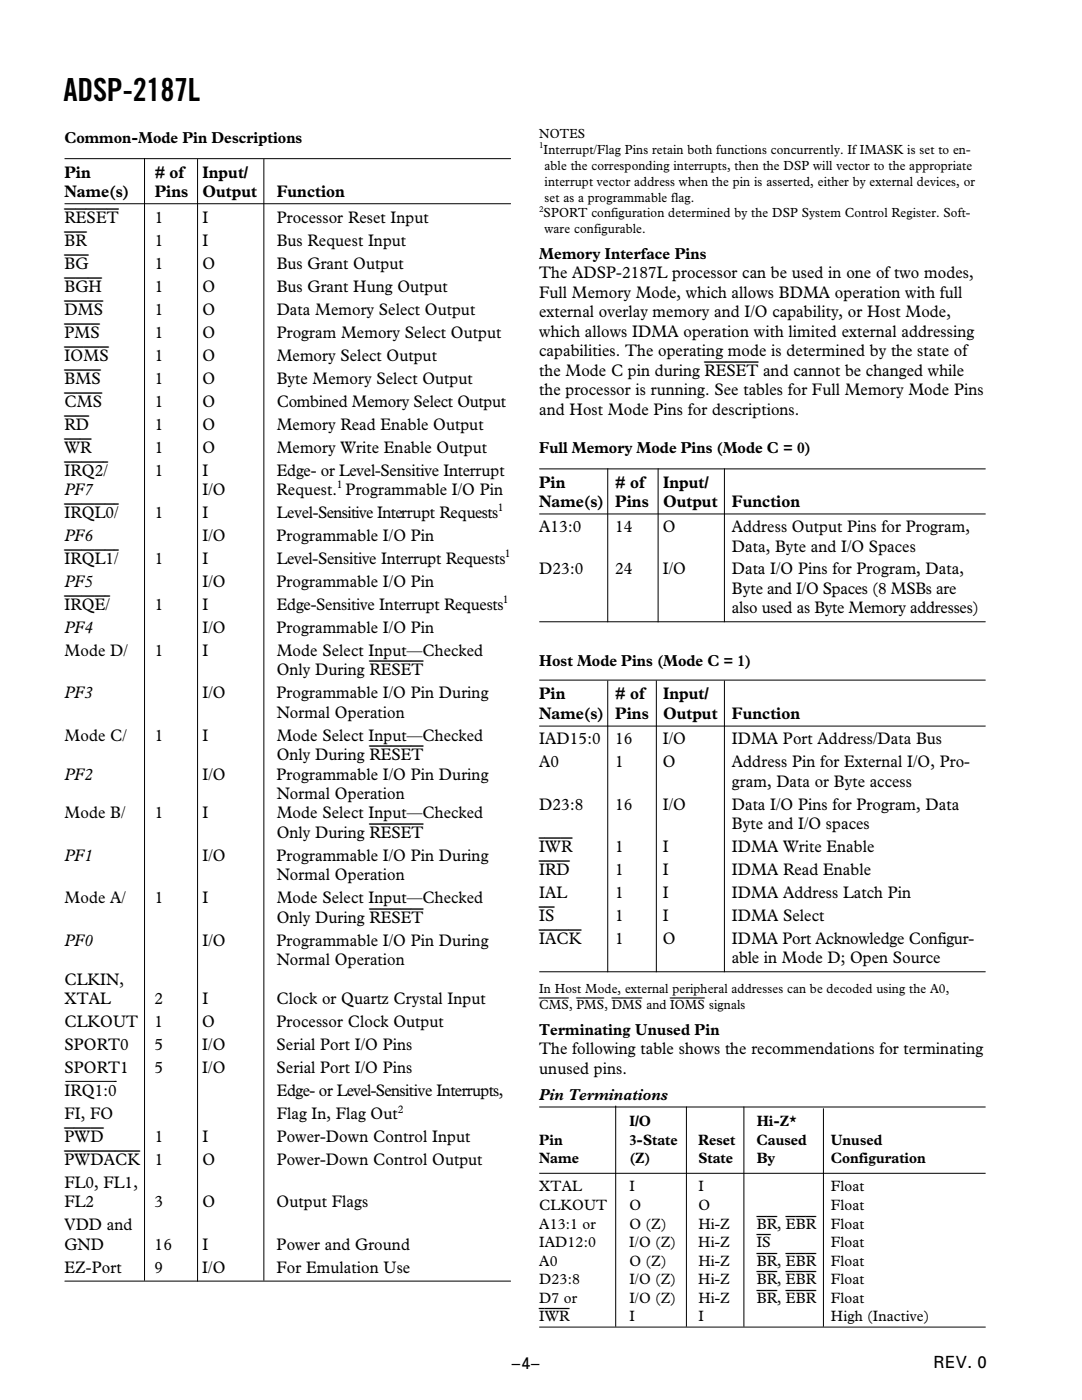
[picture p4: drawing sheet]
<svg xmlns="http://www.w3.org/2000/svg" width="216mm" height="279mm" viewBox="0 0 216 279" stroke-linecap="round" stroke-linejoin="round" font-family="sans-serif">
<defs><g id="words">
<text font-size="6.3" x="12.7" y="20.1">ADSP-2187L</text>
<g font-size="3.4">
<text x="12.9" y="35.5">Pin</text>
<text x="30.9" y="35.5"># of</text>
<text x="40.4" y="35.5">Input/</text>
<text x="12.9" y="39.3">Name(s)</text>
<text x="30.9" y="39.3">Pins</text>
<text x="40.4" y="39.3">Output</text>
<text x="55.2" y="39.3">Function</text>
<text x="12.9" y="44.4">RESET</text>
<text x="30.9" y="44.4">1</text>
<text x="40.4" y="44.4">I</text>
<text x="55.2" y="44.4">Processor Reset Input</text>
<text x="12.9" y="49">BR</text>
<text x="12.9" y="53.6">BG</text>
<text x="30.9" y="49">1</text>
<text x="30.9" y="53.6">1</text>
<text x="40.4" y="49">I</text>
<text x="40.4" y="53.6">O</text>
<text x="55.2" y="49">Bus Request Input</text>
<text x="55.2" y="53.6">Bus Grant Output</text>
<text x="12.9" y="58.2">BGH</text>
<text x="30.9" y="58.2">1</text>
<text x="40.4" y="58.2">O</text>
<text x="55.2" y="58.2">Bus Grant Hung Output</text>
<text x="107.6" y="55.6">The ADSP-2187L processor can be used in one of two modes,</text>
<text x="107.6" y="59.4">Full Memory Mode, which allows BDMA operation with full</text>
<text x="12.9" y="62.8">DMS</text>
<text x="30.9" y="62.8">1</text>
<text x="40.4" y="62.8">O</text>
<text x="55.2" y="62.8">Data Memory Select Output</text>
<text x="107.6" y="63.3">external overlay memory and I/O capability, or Host Mode,</text>
<text x="12.9" y="67.4">PMS</text>
<text x="12.9" y="72">IOMS</text>
<text x="30.9" y="67.4">1</text>
<text x="30.9" y="72">1</text>
<text x="40.4" y="67.4">O</text>
<text x="40.4" y="72">O</text>
<text x="55.2" y="67.4">Program Memory Select Output</text>
<text x="55.2" y="72">Memory Select Output</text>
<text x="107.6" y="67.2">which allows IDMA operation with limited external addressing</text>
<text x="107.6" y="71.1">capabilities. The operating mode is determined by the state of</text>
<text x="12.9" y="76.6">BMS</text>
<text x="30.9" y="76.6">1</text>
<text x="40.4" y="76.6">O</text>
<text x="55.2" y="76.6">Byte Memory Select Output</text>
<text x="107.6" y="75">the Mode C pin during RESET and cannot be changed while</text>
<text x="12.9" y="81.1">CMS</text>
<text x="30.9" y="81.1">1</text>
<text x="40.4" y="81.1">O</text>
<text x="55.2" y="81.1">Combined Memory Select Output</text>
<text x="107.6" y="78.8">the processor is running. See tables for Full Memory Mode Pins</text>
<text x="107.6" y="82.7">and Host Mode Pins for descriptions.</text>
<text x="12.9" y="85.7">RD</text>
<text x="30.9" y="85.7">1</text>
<text x="40.4" y="85.7">O</text>
<text x="55.2" y="85.7">Memory Read Enable Output</text>
<text x="12.9" y="90.3">WR</text>
<text x="12.9" y="94.9">IRQ2/</text>
<text x="30.9" y="90.3">1</text>
<text x="30.9" y="94.9">1</text>
<text x="40.4" y="90.3">O</text>
<text x="40.4" y="94.9">I</text>
<text x="55.2" y="90.3">Memory Write Enable Output</text>
<text x="55.2" y="94.9">Edge- or Level-Sensitive Interrupt</text>
<text x="12.9" y="98.8">PF7</text>
<text x="40.4" y="98.8">I/O</text>
<text x="55.2" y="98.8">Request. Programmable I/O Pin</text>
<text x="107.6" y="97.4">Pin</text>
<text x="107.6" y="101.2">Name(s) Pins</text>
<text x="122.8" y="97.4"># of</text>
<text x="132.3" y="97.4">Input/</text>
<text x="132.3" y="101.2">Output</text>
<text x="146.1" y="101.2">Function</text>
<text x="12.9" y="103.4">IRQL0/</text>
<text x="12.9" y="107.9">PF6</text>
<text x="30.9" y="103.4">1</text>
<text x="40.4" y="103.4">I</text>
<text x="40.4" y="107.9">I/O</text>
<text x="55.2" y="107.9">Programmable I/O Pin</text>
<text x="55.2" y="103.4">Level-Sensitive Interrupt Requests</text>
<text x="107.6" y="106.2">A13:0</text>
<text x="122.7" y="106.2">14</text>
<text x="132.3" y="106.2">O</text>
<text x="146" y="106.2">Address Output Pins for Program,</text>
<text x="12.9" y="112.5">IRQL1/</text>
<text x="30.9" y="112.5">1</text>
<text x="40.4" y="112.5">I</text>
<text x="55.2" y="112.5">Level-Sensitive Interrupt Requests</text>
<text x="146.1" y="110.1">Data, Byte and I/O Spaces</text>
<text x="12.9" y="117.1">PF5</text>
<text x="40.4" y="117.1">I/O</text>
<text x="55.2" y="117.1">Programmable I/O Pin</text>
<text x="107.6" y="114.7">D23:0</text>
<text x="122.7" y="114.7">24</text>
<text x="132.3" y="114.7">I/O</text>
<text x="146" y="114.7">Data I/O Pins for Program, Data,</text>
<text x="146.1" y="118.5">Byte and I/O Spaces (8 MSBs are</text>
<text x="12.9" y="121.7">IRQE/</text>
<text x="30.9" y="121.7">1</text>
<text x="40.4" y="121.7">I</text>
<text x="55.2" y="121.7">Edge-Sensitive Interrupt Requests</text>
<text x="146" y="122.4">also used as Byte Memory addresses)</text>
<text x="12.9" y="126.3">PF4</text>
<text x="12.9" y="130.9">Mode D/</text>
<text x="30.9" y="130.9">1</text>
<text x="40.4" y="126.3">I/O</text>
<text x="40.4" y="130.9">I</text>
<text x="55.2" y="126.3">Programmable I/O Pin</text>
<text x="55.2" y="130.9">Mode Select Input—Checked</text>
<text x="55.2" y="134.8">Only During RESET</text>
<text x="12.9" y="139.3">PF3</text>
<text x="40.4" y="139.3">I/O</text>
<text x="55.2" y="139.3">Programmable I/O Pin During</text>
<text x="55.2" y="143.2">Normal Operation</text>
<text x="107.6" y="139.5">Pin</text>
<text x="107.6" y="143.6">Name(s) Pins</text>
<text x="122.8" y="139.5"># of</text>
<text x="132.3" y="139.5">Input/</text>
<text x="132.3" y="143.6">Output</text>
<text x="146.1" y="143.6">Function</text>
<text x="12.9" y="147.8">Mode C/</text>
<text x="30.9" y="147.8">1</text>
<text x="40.4" y="147.8">I</text>
<text x="55.2" y="147.8">Mode Select Input—Checked</text>
<text x="107.6" y="148.5">IAD15:0</text>
<text x="122.7" y="148.5">16</text>
<text x="132.3" y="148.5">I/O</text>
<text x="146" y="148.5">IDMA Port Address/Data Bus</text>
<text x="12.9" y="155.6">PF2</text>
<text x="40.4" y="155.6">I/O</text>
<text x="55.2" y="155.6">Programmable I/O Pin During</text>
<text x="55.2" y="151.7">Only During RESET</text>
<text x="107.6" y="153.1">A0</text>
<text x="122.8" y="153.1">1</text>
<text x="132.3" y="153.1">O</text>
<text x="146" y="153.1">Address Pin for External I/O, Pro-</text>
<text x="55.2" y="159.5">Normal Operation</text>
<text x="107.6" y="161.6">D23:8</text>
<text x="122.7" y="161.6">16</text>
<text x="132.3" y="161.6">I/O</text>
<text x="146" y="161.6">Data I/O Pins for Program, Data</text>
<text x="146.1" y="157">gram, Data or Byte access</text>
<text x="12.9" y="163.3">Mode B/</text>
<text x="30.9" y="163.3">1</text>
<text x="40.4" y="163.3">I</text>
<text x="55.2" y="167.2">Only During RESET</text>
<text x="55.2" y="163.3">Mode Select Input—Checked</text>
<text x="146.1" y="165.5">Byte and I/O spaces</text>
<text x="12.9" y="171.8">PF1</text>
<text x="40.4" y="171.8">I/O</text>
<text x="55.2" y="171.8">Programmable I/O Pin During</text>
<text x="107.6" y="170">IWR</text>
<text x="122.8" y="170">1</text>
<text x="132.3" y="170">I</text>
<text x="146.1" y="170">IDMA Write Enable</text>
<text x="55.2" y="175.7">Normal Operation</text>
<text x="107.6" y="174.6">IRD</text>
<text x="107.6" y="179.2">IAL</text>
<text x="122.8" y="179.2">1</text>
<text x="122.8" y="174.6">1</text>
<text x="132.3" y="179.2">I</text>
<text x="132.3" y="174.6">I</text>
<text x="146" y="179.2">IDMA Address Latch Pin</text>
<text x="146.1" y="174.6">IDMA Read Enable</text>
<text x="12.9" y="180.3">Mode A/</text>
<text x="30.9" y="180.3">1</text>
<text x="40.4" y="180.3">I</text>
<text x="55.2" y="184.1">Only During RESET</text>
<text x="55.2" y="180.3">Mode Select Input—Checked</text>
<text x="107.6" y="183.8">IS</text>
<text x="122.8" y="183.8">1</text>
<text x="132.3" y="183.8">I</text>
<text x="146.1" y="183.8">IDMA Select</text>
<text x="12.9" y="188.7">PF0</text>
<text x="40.4" y="188.7">I/O</text>
<text x="55.2" y="188.7">Programmable I/O Pin During</text>
<text x="107.6" y="188.4">IACK</text>
<text x="122.8" y="188.4">1</text>
<text x="132.3" y="188.4">O</text>
<text x="146.1" y="188.4">IDMA Port Acknowledge Configur-</text>
<text x="12.9" y="196.5">CLKIN,</text>
<text x="55.2" y="192.6">Normal Operation</text>
<text x="146" y="192.3">able in Mode D; Open Source</text>
<text x="12.9" y="200.4">XTAL</text>
<text x="30.9" y="200.4">2</text>
<text x="40.4" y="200.4">I</text>
<text x="55.2" y="200.4">Clock or Quartz Crystal Input</text>
<text x="12.9" y="205">CLKOUT</text>
<text x="12.9" y="209.5">SPORT0</text>
<text x="30.8" y="209.5">5</text>
<text x="30.8" y="205">1</text>
<text x="40.4" y="209.5">I/O</text>
<text x="40.4" y="205">O</text>
<text x="55.2" y="209.5">Serial Port I/O Pins</text>
<text x="55.2" y="205">Processor Clock Output</text>
<text x="12.9" y="214.1">SPORT1</text>
<text x="30.8" y="214.1">5</text>
<text x="40.4" y="214.1">I/O</text>
<text x="55.2" y="214.1">Serial Port I/O Pins</text>
<text x="107.6" y="210.4">The following table shows the recommendations for terminating</text>
<text x="107.6" y="214.3">unused pins.</text>
<text x="12.9" y="218.7">IRQ1:0</text>
<text x="55.2" y="218.7">Edge- or Level-Sensitive Interrupts,</text>
<text x="12.9" y="227.9">PWD</text>
<text x="12.9" y="223.3">FI, FO</text>
<text x="30.9" y="227.9">1</text>
<text x="40.4" y="227.9">I</text>
<text x="55.2" y="227.9">Power-Down Control Input</text>
<text x="55.2" y="223.3">Flag In, Flag Out</text>
<text x="12.9" y="232.5">PWDACK</text>
<text x="30.9" y="232.5">1</text>
<text x="40.4" y="232.5">O</text>
<text x="55.2" y="232.5">Power-Down Control Output</text>
<text x="12.9" y="237.1">FL0, FL1,</text>
<text x="12.9" y="240.9">FL2</text>
<text x="12.9" y="245.5">VDD and</text>
<text x="30.9" y="240.9">3</text>
<text x="40.4" y="240.9">O</text>
<text x="55.2" y="240.9">Output Flags</text>
<text x="12.9" y="249.4">GND</text>
<text x="30.9" y="249.4">16</text>
<text x="40.4" y="249.4">I</text>
<text x="55.2" y="249.4">Power and Ground</text>
<text x="12.9" y="254">EZ-Port</text>
<text x="30.8" y="254">9</text>
<text x="40.4" y="254">I/O</text>
<text x="55.2" y="254">For Emulation Use</text>
<text x="102.1" y="273.2">–4–</text>
<text x="186.3" y="273">REV. 0</text>
</g>
<g font-size="3.2">
<text x="12.9" y="28.6">Common-Mode Pin Descriptions</text>
<text x="107.6" y="51.7">Memory Interface Pins</text>
<text x="107.6" y="90.5">Full Memory Mode Pins (Mode C = 0)</text>
<text x="107.6" y="132.8">Host Mode Pins (Mode C = 1)</text>
<text x="107.6" y="206.6">Terminating Unused Pin</text>
<text x="107.6" y="219.6">Pin Terminations</text>
</g>
<g font-size="3">
<text x="125.6" y="224.7">I/O</text>
<text x="151" y="224.7">Hi-Z*</text>
<text x="107.6" y="228.4">Pin</text>
<text x="107.6" y="232.1">Name</text>
<text x="125.6" y="228.4">3-State</text>
<text x="125.6" y="232.1">(Z)</text>
<text x="139.3" y="228.4">Reset</text>
<text x="139.3" y="232.1">State</text>
<text x="151" y="228.4">Caused</text>
<text x="151" y="232.1">By</text>
<text x="165.8" y="228.4">Unused</text>
<text x="165.8" y="232.1">Configuration</text>
<text x="107.6" y="237.8">XTAL</text>
<text x="125.6" y="237.8">I</text>
<text x="139.4" y="237.8">I</text>
<text x="165.8" y="237.8">Float</text>
<text x="107.6" y="241.5">CLKOUT</text>
<text x="107.6" y="245.2">A13:1 or</text>
<text x="125.6" y="245.2">O (Z)</text>
<text x="125.6" y="241.5">O</text>
<text x="139.3" y="245.2">Hi-Z</text>
<text x="139.4" y="241.5">O</text>
<text x="151" y="245.2">BR, EBR</text>
<text x="165.8" y="245.2">Float</text>
<text x="165.8" y="241.5">Float</text>
<text x="107.6" y="248.9">IAD12:0</text>
<text x="125.6" y="248.9">I/O (Z)</text>
<text x="139.3" y="248.9">Hi-Z</text>
<text x="151" y="248.9">IS</text>
<text x="165.8" y="248.9">Float</text>
<text x="107.6" y="256.3">D23:8</text>
<text x="107.6" y="252.6">A0</text>
<text x="125.6" y="256.3">I/O (Z)</text>
<text x="125.6" y="252.6">O (Z)</text>
<text x="139.3" y="256.3">Hi-Z</text>
<text x="139.3" y="252.6">Hi-Z</text>
<text x="151" y="256.3">BR, EBR</text>
<text x="151" y="252.6">BR, EBR</text>
<text x="165.8" y="256.3">Float</text>
<text x="165.8" y="252.6">Float</text>
<text x="107.6" y="260">D7 or</text>
<text x="107.6" y="263.7">IWR</text>
<text x="125.6" y="263.7">I</text>
<text x="125.6" y="260">I/O (Z)</text>
<text x="139.3" y="260">Hi-Z</text>
<text x="139.3" y="263.7">I</text>
<text x="151" y="260">BR, EBR</text>
<text x="165.8" y="260">Float</text>
<text x="165.8" y="263.7">High (Inactive)</text>
</g>
<g font-size="2.6">
<text x="107.6" y="27.5">NOTES</text>
<text x="108.5" y="30.7">Interrupt/Flag Pins retain both functions concurrently. If IMASK is set to en-</text>
<text x="108.7" y="33.9">able the corresponding interrupts, then the DSP will vector to the appropriate</text>
<text x="108.7" y="37">interrupt vector address when the pin is asserted, either by external devices, or</text>
<text x="108.7" y="40.2">set as a programmable flag.</text>
<text x="108.5" y="43.4">SPORT configuration determined by the DSP System Control Register. Soft-</text>
<text x="108.7" y="46.6">ware configurable.</text>
<text x="107.6" y="198.3">In Host Mode, external peripheral addresses can be decoded using the A0,</text>
<text x="107.6" y="201.4">CMS, PMS, DMS and IOMS signals</text>
</g>
<g font-size="2.3">
<text x="67.2" y="97.4">1</text>
<text x="99.3" y="102">1</text>
<text x="100.7" y="111.1">1</text>
<text x="100.4" y="120.3">1</text>
<text x="79.4" y="222.1">2</text>
</g>
<g font-size="1.8">
<text x="107.6" y="29.6">1</text>
<text x="107.6" y="42.3">2</text>
</g>
</g></defs>
<g fill="none" stroke="#000" stroke-width=".2">
<path d="M12.9 31.7h89.1M28.8 31.6v224M39.4 31.8v224M52.7 31.8v223.8M12.9 40.7h89.1M107.6 93.6h89.1M121.3 93.5v30.7M131.3 93.5v30.7M144.6 93.5v30.7M107.6 102.6h89.1M107.6 124.1h89.1M107.6 135.7h89.1"/>
<path d="M121.3 135.8v58.2M131 135.8v58.2M144.6 135.8v58.2M107.6 144.9h89.1M107.6 193.9h89.1M13.1 215.8h10.2M23 209.4v.1M23 215.7v.2M107.6 220.9h89.1M107.6 234.2h89.1M122.9 220.7v44.1M137 220.8v44"/>
<path d="M148.4 220.8v44M164.3 221.2v43.6M12.9 255.7h89.1M107.6 264.8h89.1"/>
</g>
<use href="#words"/>
</svg>
